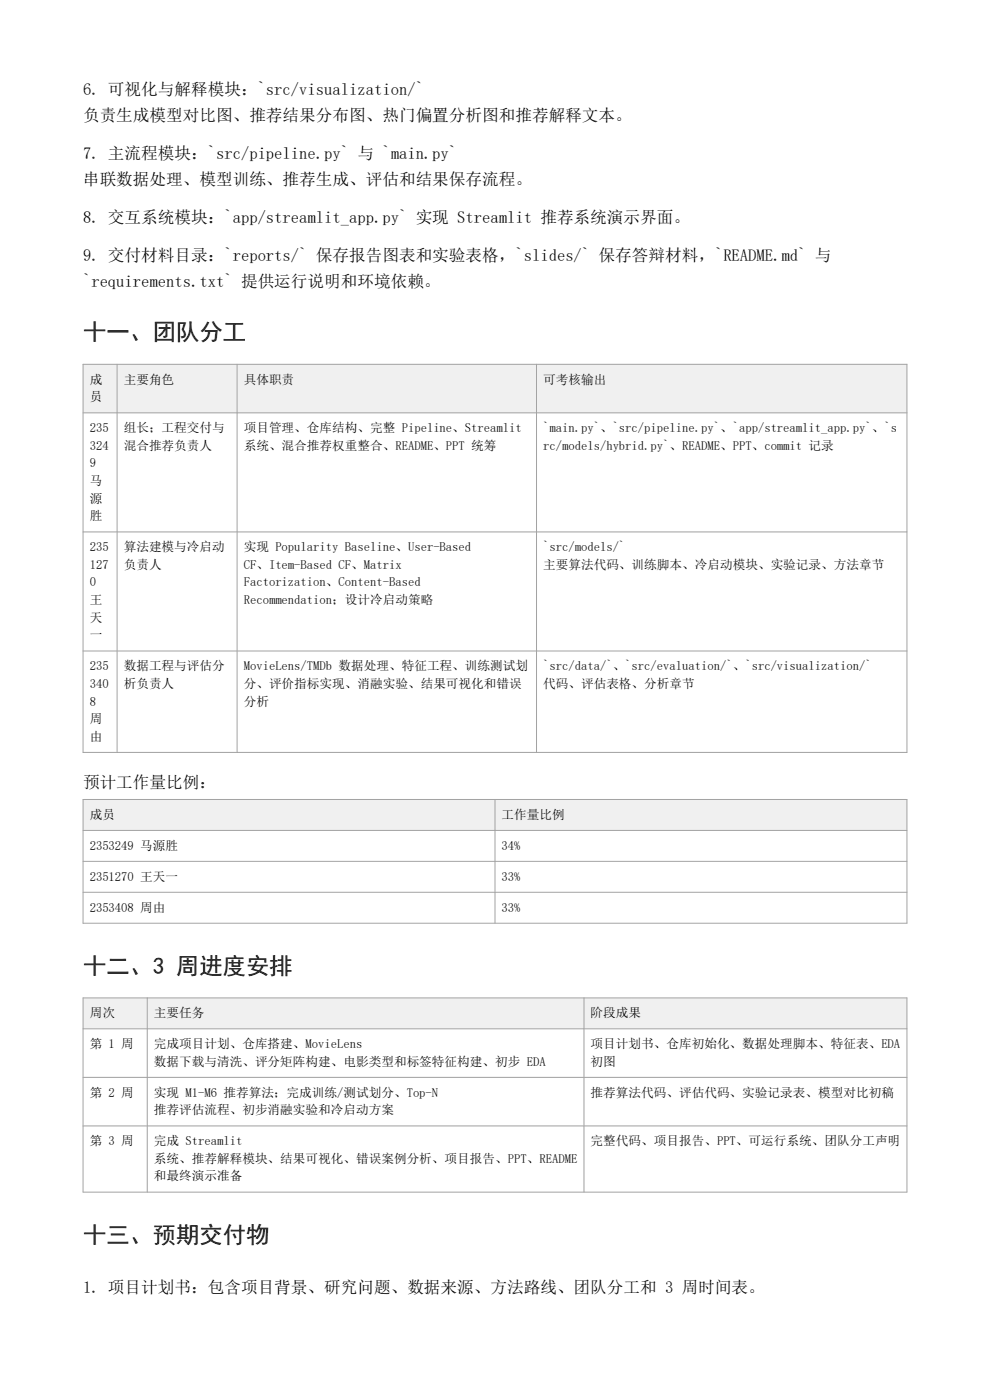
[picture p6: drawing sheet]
<svg xmlns="http://www.w3.org/2000/svg" width="210mm" height="297mm" viewBox="0 0 210 297" stroke-linecap="round" stroke-linejoin="round" font-family="sans-serif">
<defs><g id="words">
<g font-size="4.9">
<text x="17.6" y="72.2">十一、团队分工</text>
<text x="17.6" y="206.6">十二、3 周进度安排</text>
<text x="17.6" y="263.7">十三、预期交付物</text>
</g>
<g font-size="3.5">
<text x="17.6" y="20.1">6. 可视化与解释模块：`src/visualization/`</text>
<text x="17.6" y="25.6">负责生成模型对比图、推荐结果分布图、热门偏置分析图和推荐解释文本。</text>
<text x="17.6" y="33.7">7. 主流程模块：`src/pipeline.py` 与 `main.py`</text>
<text x="17.6" y="39.2">串联数据处理、模型训练、推荐生成、评估和结果保存流程。</text>
<text x="17.6" y="47.2">8. 交互系统模块：`app/streamlit_app.py` 实现 Streamlit 推荐系统演示界面。</text>
<text x="17.6" y="55.3">9. 交付材料目录：`reports/` 保存报告图表和实验表格，`slides/` 保存答辩材料，`README.md` 与</text>
<text x="17.6" y="60.8">`requirements.txt` 提供运行说明和环境依赖。</text>
<text x="17.6" y="167.1">预计工作量比例：</text>
<text x="17.6" y="274.4">1. 项目计划书：包含项目背景、研究问题、数据来源、方法路线、团队分工和 3 周时间表。</text>
</g>
<g font-size="2.7">
<text x="19" y="81.4">成</text>
<text x="26.2" y="81.4">主要角色</text>
<text x="51.7" y="81.4">具体职责</text>
<text x="115.2" y="81.4">可考核输出</text>
<text x="19" y="85.1">员</text>
<text x="19" y="91.7">235</text>
<text x="19" y="95.4">324</text>
<text x="26.2" y="91.7">组长；工程交付与</text>
<text x="26.2" y="95.4">混合推荐负责人</text>
<text x="51.7" y="91.7">项目管理、仓库结构、完整 Pipeline、Streamlit</text>
<text x="51.7" y="95.4">系统、混合推荐权重整合、README、PPT 统筹</text>
<text x="115.2" y="91.7">`main.py`、`src/pipeline.py`、`app/streamlit_app.py`、`s</text>
<text x="115.2" y="95.4">rc/models/hybrid.py`、README、PPT、commit 记录</text>
<text x="19" y="99.2">9</text>
<text x="19" y="102.9">马</text>
<text x="19" y="106.6">源</text>
<text x="19" y="110.4">胜</text>
<text x="19" y="116.9">235</text>
<text x="26.2" y="116.9">算法建模与冷启动</text>
<text x="51.7" y="116.9">实现 Popularity Baseline、User-Based</text>
<text x="115.2" y="116.9">`src/models/`</text>
<text x="19" y="120.7">127</text>
<text x="19" y="124.4">0</text>
<text x="26.2" y="120.7">负责人</text>
<text x="51.7" y="120.7">CF、Item-Based CF、Matrix</text>
<text x="51.7" y="124.4">Factorization、Content-Based</text>
<text x="115.2" y="120.7">主要算法代码、训练脚本、冷启动模块、实验记录、方法章节</text>
<text x="19" y="128.2">王</text>
<text x="19" y="131.9">天</text>
<text x="51.7" y="128.2">Recommendation；设计冷启动策略</text>
<text x="19" y="135.6">一</text>
<text x="19" y="142.2">235</text>
<text x="26.2" y="142.2">数据工程与评估分</text>
<text x="51.7" y="142.2">MovieLens/TMDb 数据处理、特征工程、训练测试划</text>
<text x="115.2" y="142.2">`src/data/`、`src/evaluation/`、`src/visualization/`</text>
<text x="19" y="145.9">340</text>
<text x="19" y="149.7">8</text>
<text x="26.2" y="145.9">析负责人</text>
<text x="51.7" y="145.9">分、评价指标实现、消融实验、结果可视化和错误</text>
<text x="51.7" y="149.7">分析</text>
<text x="115.2" y="145.9">代码、评估表格、分析章节</text>
<text x="19" y="153.4">周</text>
<text x="19" y="157.2">由</text>
<text x="19" y="173.7">成员</text>
<text x="106.4" y="173.7">工作量比例</text>
<text x="19" y="180.3">2353249 马源胜</text>
<text x="106.4" y="180.3">34%</text>
<text x="19" y="186.8">2351270 王天一</text>
<text x="106.4" y="186.8">33%</text>
<text x="19" y="193.4">2353408 周由</text>
<text x="106.4" y="193.4">33%</text>
<text x="19" y="215.8">周次</text>
<text x="32.6" y="215.8">主要任务</text>
<text x="125.3" y="215.8">阶段成果</text>
<text x="19" y="222.4">第 1 周</text>
<text x="32.6" y="222.3">完成项目计划、仓库搭建、MovieLens</text>
<text x="32.6" y="226.1">数据下载与清洗、评分矩阵构建、电影类型和标签特征构建、初步 EDA</text>
<text x="125.3" y="222.3">项目计划书、仓库初始化、数据处理脚本、特征表、EDA</text>
<text x="125.3" y="226.1">初图</text>
<text x="19" y="232.7">第 2 周</text>
<text x="32.6" y="232.7">实现 M1-M6 推荐算法；完成训练/测试划分、Top-N</text>
<text x="125.3" y="232.7">推荐算法代码、评估代码、实验记录表、模型对比初稿</text>
<text x="32.6" y="236.4">推荐评估流程、初步消融实验和冷启动方案</text>
<text x="19" y="243">第 3 周</text>
<text x="32.6" y="243">完成 Streamlit</text>
<text x="125.3" y="243">完整代码、项目报告、PPT、可运行系统、团队分工声明</text>
<text x="32.6" y="246.7">系统、推荐解释模块、结果可视化、错误案例分析、项目报告、PPT、README</text>
<text x="32.6" y="250.4">和最终演示准备</text>
</g>
</g></defs>
<path d="M17.6 77.3h174.8v10.3h-174.8z" fill-rule="evenodd" fill="#f0f0f0"/>
<path d="M17.6 77.3h174.8v82.3h-174.8zM24.8 77.3v82.3M50.3 77.3v82.3M113.8 77.3v82.3M17.6 87.6h174.8M17.6 112.8h174.8M17.6 138.1h174.8" fill="none" stroke="#9ca3af" stroke-width=".21"/>
<path d="M17.6 169.6h174.8v6.6h-174.8z" fill-rule="evenodd" fill="#f0f0f0"/>
<path d="M17.6 169.6h174.8v26.3h-174.8zM17.6 176.2h174.8M105 169.6v26.3M17.6 182.7h174.8M17.6 189.3h174.8" fill="none" stroke="#9ca3af" stroke-width=".21"/>
<path d="M17.6 211.7h174.8v6.6h-174.8z" fill-rule="evenodd" fill="#f0f0f0"/>
<path d="M17.6 211.7h174.8v41.2h-174.8zM17.6 218.3h174.8M31.2 211.7v41.2M123.9 211.7v41.2M17.6 228.6h174.8M17.6 238.9h174.8" fill="none" stroke="#9ca3af" stroke-width=".21"/>
<use href="#words"/>
</svg>
